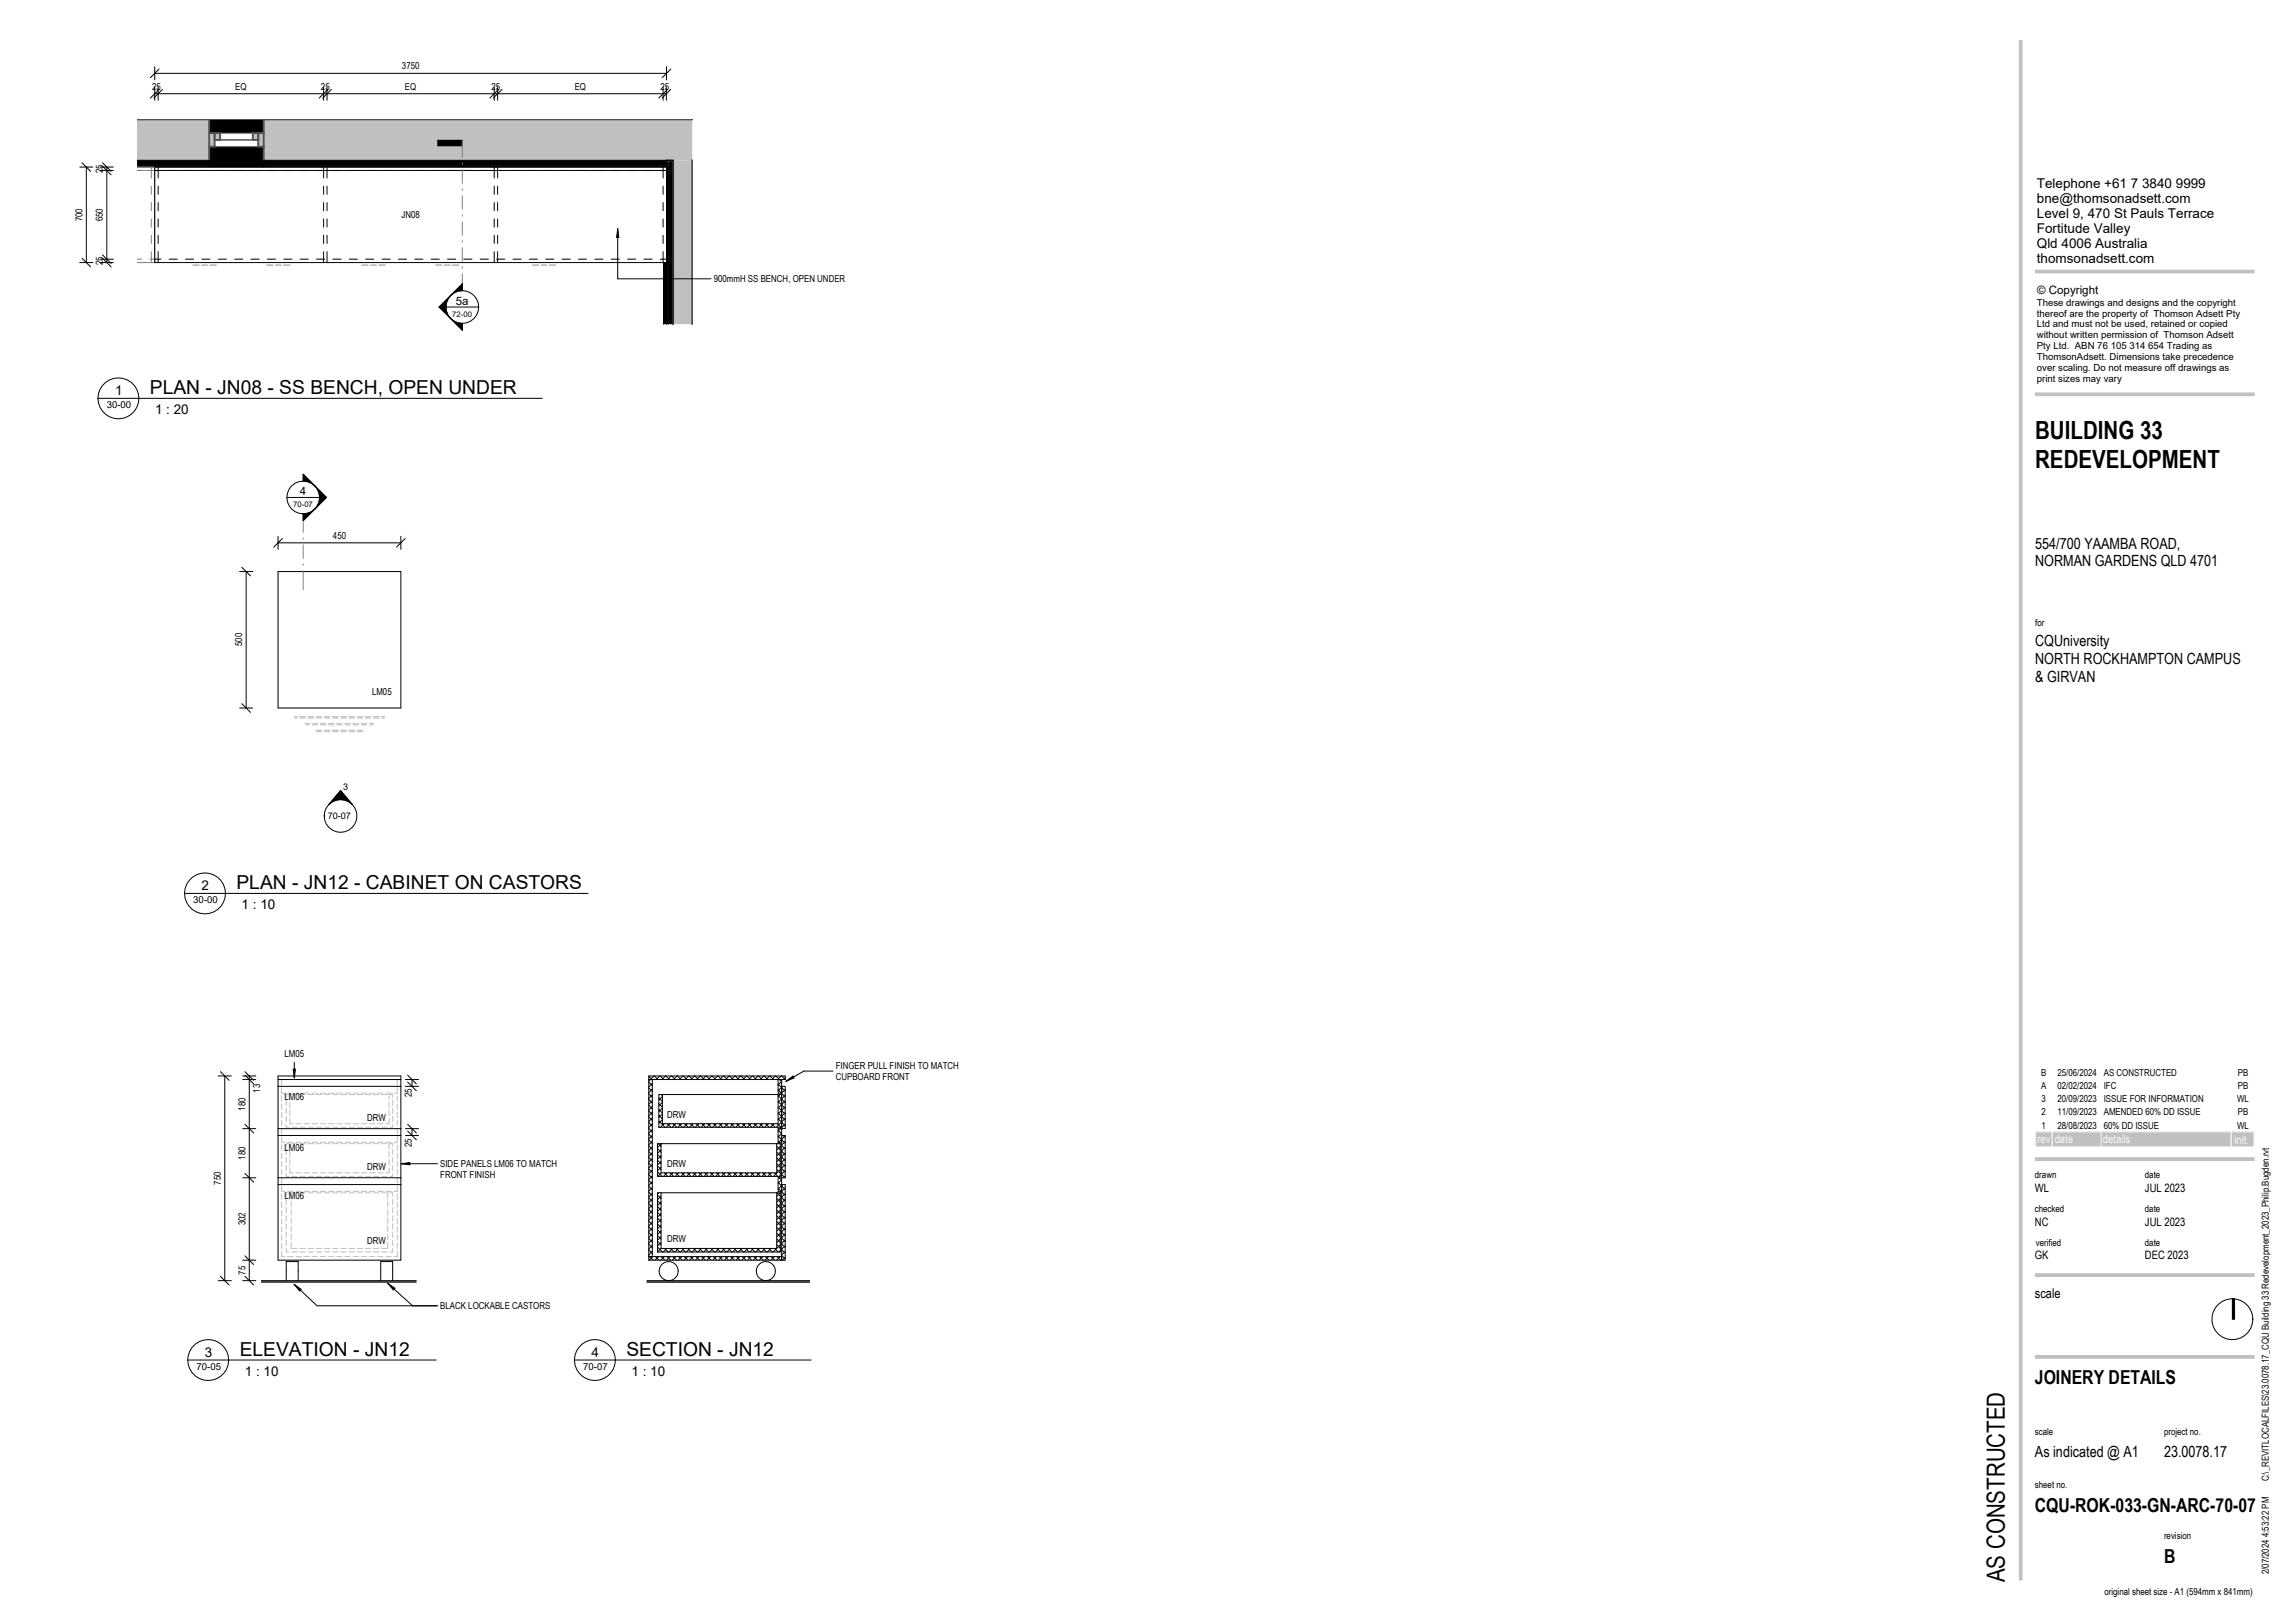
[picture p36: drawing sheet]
<svg xmlns="http://www.w3.org/2000/svg" width="841mm" height="594mm" viewBox="0 0 841 594" stroke-linecap="round" stroke-linejoin="round" font-family="sans-serif">
<defs><g id="words">
<g font-size="9.2">
<text x="745.8" y="160.9">BUILDING 33</text>
<text x="745.8" y="171.4">REDEVELOPMENT</text>
<text x="734.6" y="579.8" transform="rotate(-90 734.6 579.8)">AS CONSTRUCTED</text>
</g>
<g font-size="7.1">
<text x="54.9" y="144.4">PLAN - JN08 - SS BENCH, OPEN UNDER</text>
<text x="86.6" y="325.8">PLAN - JN12 - CABINET ON CASTORS</text>
<text x="87.8" y="496.8">ELEVATION - JN12</text>
<text x="229.5" y="496.8">SECTION - JN12</text>
<text x="745.7" y="507.2">JOINERY DETAILS</text>
<text x="745.7" y="554.2">CQU-ROK-033-GN-ARC-70-07</text>
<text x="793" y="572.8">B</text>
</g>
<g font-size="5.6">
<text x="745.8" y="201">554/700 YAAMBA ROAD,</text>
<text x="745.8" y="207.6">NORMAN GARDENS QLD 4701</text>
<text x="745.8" y="236.6">CQUniversity</text>
<text x="745.8" y="243.2">NORTH ROCKHAMPTON CAMPUS</text>
<text x="745.8" y="249.7">&amp; GIRVAN</text>
<text x="745.7" y="533.9">As indicated @ A1</text>
<text x="793" y="533.9">23.0078.17</text>
</g>
<g font-size="4.9">
<text x="746.4" y="69">Telephone +61 7 3840 9999</text>
<text x="746.4" y="74.5">bne@thomsonadsett.com</text>
<text x="746.4" y="80">Level 9, 470 St Pauls Terrace</text>
<text x="746.4" y="85.5">Fortitude Valley</text>
<text x="746.4" y="91">Qld 4006 Australia</text>
<text x="746.4" y="96.5">thomsonadsett.com</text>
<text x="42.1" y="144.7">1</text>
<text x="56.8" y="151.8">1 : 20</text>
<text x="73.9" y="326.1">2</text>
<text x="88.5" y="333.2">1 : 10</text>
<text x="745.7" y="475.5">scale</text>
<text x="75.1" y="497.1">3</text>
<text x="216.8" y="497.1">4</text>
<text x="89.7" y="504.2">1 : 10</text>
<text x="231.4" y="504.2">1 : 10</text>
</g>
<g font-size="4.2">
<text x="746.5" y="107.7">© Copyright</text>
<text x="167" y="111.7">5a</text>
<text x="109.9" y="181.5">4</text>
<text x="745.7" y="436.8">WL</text>
<text x="786" y="436.8">JUL 2023</text>
<text x="745.7" y="449.1">NC</text>
<text x="786" y="449.1">JUL 2023</text>
<text x="745.7" y="461.5">GK</text>
<text x="786" y="461.5">DEC 2023</text>
</g>
<g font-size="4.2" fill="#fafafa">
<text x="746.6" y="419">rev</text>
<text x="752.9" y="419">date</text>
<text x="770.6" y="419">details</text>
<text x="818.8" y="419.1">init.</text>
</g>
<g font-size="3.5">
<text x="147.3" y="25.4">3750</text>
<text x="55.7" y="32.9">25</text>
<text x="86.2" y="32.9">EQ</text>
<text x="117.6" y="32.9">25</text>
<text x="148.4" y="32.9">EQ</text>
<text x="180.1" y="32.9">25</text>
<text x="210.6" y="32.9">EQ</text>
<text x="242" y="32.9">25</text>
<text x="37.7" y="63.4" transform="rotate(-90 37.7 63.4)">25</text>
<text x="30.2" y="81.1" transform="rotate(-90 30.2 81.1)">700</text>
<text x="37.7" y="81.1" transform="rotate(-90 37.7 81.1)">650</text>
<text x="147.1" y="80">JN08</text>
<text x="37.7" y="97.2" transform="rotate(-90 37.7 97.2)">25</text>
<text x="261.6" y="103.4">900mmH SS BENCH, OPEN UNDER</text>
<text x="746.4" y="112.1">These drawings and designs and the copyright</text>
<text x="746.4" y="116">thereof are the property of Thomson Adsett Pty</text>
<text x="746.4" y="120">Ltd and must not be used, retained or copied</text>
<text x="746.4" y="124">without written permission of Thomson Adsett</text>
<text x="746.4" y="127.9">Pty Ltd. ABN 76 105 314 654 Trading as</text>
<text x="746.4" y="131.9">ThomsonAdsett. Dimensions take precedence</text>
<text x="746.4" y="135.9">over scaling. Do not measure off drawings as</text>
<text x="746.4" y="139.8">print sizes may vary</text>
<text x="39.1" y="149.5">30-00</text>
<text x="122" y="197.5">450</text>
<text x="745.8" y="229.4">for</text>
<text x="88.8" y="236.8" transform="rotate(-90 88.8 236.8)">500</text>
<text x="136.3" y="254.8">LM05</text>
<text x="70.8" y="330.9">30-00</text>
<text x="104.2" y="387.5">LM05</text>
<text x="306.2" y="391.7">FINGER PULL FINISH TO MATCH</text>
<text x="306.2" y="395.9">CUPBOARD FRONT</text>
<text x="748" y="394.2">B</text>
<text x="753.9" y="394.2">25/06/2024</text>
<text x="770.9" y="394.2">AS CONSTRUCTED</text>
<text x="820" y="394.2">PB</text>
<text x="95.3" y="400.4" transform="rotate(-90 95.3 400.4)">13</text>
<text x="748" y="399">A</text>
<text x="753.9" y="399">02/02/2024</text>
<text x="770.9" y="399">IFC</text>
<text x="820" y="399">PB</text>
<text x="89.9" y="407" transform="rotate(-90 89.9 407)">180</text>
<text x="104.2" y="403">LM06</text>
<text x="151" y="402.2" transform="rotate(-90 151 402.2)">25</text>
<text x="748.1" y="403.9">3</text>
<text x="753.9" y="403.9">20/09/2023</text>
<text x="770.9" y="403.9">ISSUE FOR INFORMATION</text>
<text x="819.8" y="403.9">WL</text>
<text x="134.5" y="410.7">DRW</text>
<text x="244.5" y="409.8">DRW</text>
<text x="748.1" y="413.6">1</text>
<text x="748.1" y="408.7">2</text>
<text x="753.9" y="413.6">28/08/2023</text>
<text x="753.9" y="408.7">11/09/2023</text>
<text x="770.9" y="413.6">60% DD ISSUE</text>
<text x="770.9" y="408.7">AMENDED 60% DD ISSUE</text>
<text x="819.8" y="413.6">WL</text>
<text x="820" y="408.7">PB</text>
<text x="89.9" y="425" transform="rotate(-90 89.9 425)">180</text>
<text x="104.2" y="421.8">LM06</text>
<text x="151" y="420.3" transform="rotate(-90 151 420.3)">25</text>
<text x="134.5" y="428.7">DRW</text>
<text x="161.3" y="427.7">SIDE PANELS LM06 TO MATCH</text>
<text x="161.3" y="431.8">FRONT FINISH</text>
<text x="244.5" y="427.8">DRW</text>
<text x="745.7" y="431.7">drawn</text>
<text x="786" y="431.7">date</text>
<text x="80.9" y="434.2" transform="rotate(-90 80.9 434.2)">750</text>
<text x="104.2" y="439.3">LM06</text>
<text x="89.9" y="449.1" transform="rotate(-90 89.9 449.1)">302</text>
<text x="745.7" y="444.2">checked</text>
<text x="786" y="444.2">date</text>
<text x="134.5" y="455.9">DRW</text>
<text x="244.5" y="455">DRW</text>
<text x="746" y="456.5">verified</text>
<text x="786" y="456.5">date</text>
<text x="89.9" y="467.1" transform="rotate(-90 89.9 467.1)">75</text>
<text x="161.3" y="479.7">BLACK LOCKABLE CASTORS</text>
<text x="72" y="501.9">70-05</text>
<text x="213.7" y="501.9">70-07</text>
<text x="745.7" y="525.9">scale</text>
<text x="793" y="525.9">project no.</text>
<text x="745.7" y="545.4">sheet no.</text>
<text x="831.5" y="542.9" transform="rotate(-90 831.5 542.9)">C:\_REVITLOCALFILES\23.0078.17_CQU Building 33 Redevelopment_2023_Philip.Bugden.rvt</text>
<text x="793" y="564">revision</text>
<text x="831.5" y="576.9" transform="rotate(-90 831.5 576.9)">2/07/2024 4:53:22 PM</text>
<text x="771.2" y="584.6">original sheet size - A1 (594mm x 841mm)</text>
</g>
<g font-size="3.4">
<text x="125.7" y="289.4">3</text>
<text x="120.1" y="299.9">70-07</text>
</g>
<g font-size="2.8">
<text x="165.8" y="116">72-00</text>
<text x="107.5" y="185.8">70-07</text>
</g>
</g></defs>
<path d="M96.6 43.8v15h157.1v-15zM50.2 43.8v15h26.4v-15z" fill="#c0c0c0"/>
<path d="M76.6 53.8v5h20v-5zM76.6 43.8v5h20v-5z" fill="#000"/>
<g fill="#c0c0c0">
<path d="M246.6 58.8h7v60h-7z"/>
<path d="M78.6 48.8v2.5h2v-2.5zM92.6 48.8v2.5h2v-2.5z"/>
<path d="M76.6 48.8v5h2v-5zM94.6 48.8v5h2v-5z"/>
</g>
<g fill="#000">
<path d="M76.6 58.8h20v2.4h-20zM50.2 61.2h194zM243.2 96.2h1v22.6h-1zM244.2 96.2v22.6zM244.2 60.5h.7v58.3h-.7zM244.9 58.8h1.7v60h-1.7z"/>
<path d="M96.6 60.5v.7h147.6v-.7zM50.2 60.5v.7h26.4v-.7z"/>
<path d="M96.6 58.8v1.7h148.3v-1.7zM50.2 58.8v1.7h26.4v-1.7z"/>
</g>
<g fill="none" stroke="#000" stroke-width=".37">
<path d="M50.2 58.8h26.4v2.4M50.2 61.2h194v57.6M50.2 60.5h26.4M56.7 62.5h187.5M56.7 61.2v35h187.5M57.9 61.2v4M57.9 68.2v3M57.9 74.2v3M96.6 61.2v-2.4h150v60M96.6 60.5h148.3v58.3M118.6 61.2v4M118.6 68.2v3"/>
<path d="M118.6 74.2v3M119.8 61.2v4M119.8 68.2v3M119.8 74.2v3M181.1 61.2v4M181.1 68.2v3M181.1 74.2v3M182.4 61.2v4M182.4 68.2v3M182.4 74.2v3M243 61.2v4M243 68.2v3"/>
<path d="M243 74.2v3M56.7 95h2.3M57.9 80.2v3M57.9 86.2v3M57.9 92.2v4M62 95h3M68 95h3M74 95h3M80 95h3M86 95h3M92 95h3M98 95h3"/>
<path d="M104 95h3M110 95h3M116 95h3M118.6 80.2v3M118.6 86.2v3M118.6 92.2v4M119.8 80.2v3M119.8 86.2v3M119.8 92.2v4M122 95h3M128 95h3M134 95h3"/>
<path d="M140 95h3M146 95h3M152 95h3M158 95h3M164 95h3M170 95h3M176 95h3M181.1 80.2v3M181.1 86.2v3M181.1 92.2v4M182 95h3M182.4 80.2v3"/>
<path d="M182.4 86.2v3M182.4 92.2v4M188 95h3M194 95h3M200 95h3M206 95h3M212 95h3M218 95h3M224 95h3M230 95h3M236 95h3M242 95h2.2"/>
<path d="M243 80.2v3M243 86.2v3M243 92.2v4M243.1 96.2v22.6M244.2 96.2v22.6M101.9 209.4h45v50h-45z"/>
</g>
<path d="M50.2 43.8h26.4v15M76.6 48.8h4v2.5h-2M78.6 48.8v5h-2M94.6 48.8v5h2M96.6 48.8h-4v2.5h2M244.2 58.8h2.4v60M253.6 58.8h.1M253.6 58.8v60M253.7 43.8h-157.1v15" fill="none" stroke="#555" stroke-width=".7"/>
<path d="M50.2 58.8h26.4M76.6 43.8h20M78.6 48.8v5h16v-5M78.6 51.3h16M80.6 48.8h12M96.6 58.8h147.6" fill="none" stroke="#555" stroke-width=".37"/>
<path d="M50.2 62.5h6.5M50.2 61.2h6.5v35h-6.5M55.4 61.2v4M55.4 68.2v3M55.4 74.2v3M50.2 95h1.8M55 95h1.7M55.4 80.2v3M55.4 86.2v3M55.4 92.2v4" fill="none" stroke="#808080" stroke-width=".37"/>
<g fill="none" stroke="#c0c0c0" stroke-width=".37">
<path d="M70.7 97.1h2.3M70.7 97.3h2.3M74 97.1h2M74 97.3h2M77 97.1h2.2M77 97.3h2.2M97.7 97.1h2.3M97.7 97.3h2.3M101 97.1h2M101 97.3h2M104 97.1h2.2M104 97.3h2.2"/>
<path d="M132.6 97.1h2.3M132.6 97.3h2.3M135.9 97.1h2M135.9 97.3h2M138.9 97.1h2.2M138.9 97.3h2.2M159.6 97.1h2.3M159.6 97.3h2.3M162.9 97.1h2M162.9 97.3h2M165.9 97.1h2.2M165.9 97.3h2.2"/>
<path d="M195.2 97.1h2.2M195.2 97.3h2.2M198.4 97.1h2M198.4 97.3h2M201.4 97.1h2.3M201.4 97.3h2.3M107.9 262.6h1M107.9 263.1h1M109.9 262.6h2M109.9 263.1h2M111.9 265.1h1.5M111.9 265.6h1.5"/>
<path d="M112.9 262.6h2M112.9 263.1h2M114.4 265.1h2M114.4 265.6h2M115.9 267.6h2M115.9 262.6h2M115.9 268.1h2M115.9 263.1h2M117.4 265.1h2M117.4 265.6h2M118.9 267.6h2M118.9 262.6h2"/>
<path d="M118.9 268.1h2M118.9 263.1h2M120.4 265.1h2M120.4 265.6h2M121.9 267.6h2M121.9 262.6h2M121.9 268.1h2M121.9 263.1h2M123.4 265.1h2M123.4 265.6h2M124.9 267.6h2M124.9 262.6h2"/>
<path d="M124.9 268.1h2M124.9 263.1h2M126.4 265.1h2M126.4 265.6h2M127.9 267.6h2M127.9 262.6h2M127.9 268.1h2M127.9 263.1h2M129.4 265.1h2M129.4 265.6h2M130.9 267.6h2M130.9 262.6h2"/>
<path d="M130.9 268.1h2M130.9 263.1h2M132.4 265.1h2M132.4 265.6h2M133.9 262.6h2M133.9 263.1h2M135.4 265.1h1.5M135.4 265.6h1.5M136.9 262.6h2M136.9 263.1h2M139.9 262.6h1M139.9 263.1h1"/>
</g>
<path d="M95.8 469.8h56.7z" fill="#c0c0c0"/>
<path d="M95.8 469.8h56.7" fill="none" stroke="#555" stroke-width=".37"/>
<path d="M101.9 398.1h45M101.9 394.3h45v67.5h-45zM101.9 395.6h45M101.9 413.6h45M101.9 416.1h45M101.9 431.6h45M101.9 434.1h45M95.8 469.8h56.7M95.8 469.3h56.7M104.9 469.3v-7h4.4v7M139.5 469.3v-7h4.4v7" fill="none" stroke="#000" stroke-width=".37"/>
<g fill="none" stroke="#c0c0c0" stroke-width=".37">
<path d="M103.2 395.6v1.9M103.2 398.5v2M145.6 395.6v1.9M145.6 398.5v2M103.2 416.5v2.1h1.2M103.2 400.6h1.2M103.2 401.5v2M103.2 404.5v2M103.2 407.5v2M103.2 410.5v2M103.2 413.5v2M103.2 419.5v2"/>
<path d="M104.9 403.1v2M104.9 406.1v2M104.9 409.1v2M104.9 412.1v1h1M105.4 418.6h2M105.4 400.6h2M105.9 401.1h-1v1M105.9 419.1h-1v1M106.2 401.1v1.8M106.2 403.9v2M106.2 406.9v2M106.2 409.9v1.9h1.2"/>
<path d="M106.2 419.1v1.8M106.9 419.1h2M106.9 413.1h2M106.9 401.1h2M108.4 418.6h2M108.4 411.8h2M108.4 400.6h2M109.9 419.1h2M109.9 413.1h2M109.9 401.1h2M111.4 418.6h2M111.4 411.8h2"/>
<path d="M111.4 400.6h2M112.9 419.1h2M112.9 413.1h2M112.9 401.1h2M114.4 418.6h2M114.4 411.8h2M114.4 400.6h2M115.9 419.1h2M115.9 413.1h2M115.9 401.1h2M117.4 418.6h2M117.4 411.8h2"/>
<path d="M117.4 400.6h2M118.9 419.1h2M118.9 413.1h2M118.9 401.1h2M120.4 418.6h2M120.4 411.8h2M120.4 400.6h2M121.9 419.1h2M121.9 413.1h2M121.9 401.1h2M123.4 418.6h2M123.4 411.8h2"/>
<path d="M123.4 400.6h2M124.9 419.1h2M124.9 413.1h2M124.9 401.1h2M126.4 418.6h2M126.4 411.8h2M126.4 400.6h2M127.9 419.1h2M127.9 413.1h2M127.9 401.1h2M129.4 418.6h2M129.4 411.8h2"/>
<path d="M129.4 400.6h2M130.9 419.1h2M130.9 413.1h2M130.9 401.1h2M132.4 418.6h2M132.4 411.8h2M132.4 400.6h2M133.9 419.1h2M133.9 413.1h2M133.9 401.1h2M135.4 418.6h2M135.4 411.8h2"/>
<path d="M135.4 400.6h2M136.9 419.1h2M136.9 413.1h2M136.9 401.1h2M138.4 418.6h2M138.4 411.8h2M138.4 400.6h2M139.9 419.1h2M139.9 413.1h2M139.9 401.1h2M141.4 418.6h2M141.4 400.6h2"/>
<path d="M142.6 401.1v1.8M142.6 403.9v2M142.6 406.9v2M142.6 409.9v1.9h-1.2M142.6 419.1v1.8M142.9 401.1h1v1M142.9 419.1h1v1M143.9 403.1v2M143.9 406.1v2M143.9 409.1v2M143.9 412.1v1h-1M144.4 400.6h1.2"/>
<path d="M145.6 416.5v2.1h-1.2M145.6 401.5v2M145.6 404.5v2M145.6 407.5v2M145.6 410.5v2M145.6 413.5v2M145.6 419.5v2M103.2 436.6h1.2M103.2 422.5v2M103.2 425.5v2M103.2 428.5v2M103.2 431.5v2"/>
<path d="M103.2 434.5v2M103.2 437.5v2M104.9 421.1v2M104.9 424.1v2M104.9 427.1v2M104.9 430.1v1h1M104.9 439.4v2M105.4 436.6h2M105.9 437.1h-1v1.3M106.2 427.9v1.9h1.2M106.2 421.9v2M106.2 424.9v2"/>
<path d="M106.7 437.1v2.2M106.9 431.1h2M106.9 437.1h2M108.4 436.6h2M108.4 429.8h2M109.9 431.1h2M109.9 437.1h2M111.4 436.6h2M111.4 429.8h2M112.9 431.1h2M112.9 437.1h2M114.4 436.6h2"/>
<path d="M114.4 429.8h2M115.9 431.1h2M115.9 437.1h2M117.4 436.6h2M117.4 429.8h2M118.9 431.1h2M118.9 437.1h2M120.4 436.6h2M120.4 429.8h2M121.9 431.1h2M121.9 437.1h2M123.4 436.6h2"/>
<path d="M123.4 429.8h2M124.9 431.1h2M124.9 437.1h2M126.4 436.6h2M126.4 429.8h2M127.9 431.1h2M127.9 437.1h2M129.4 436.6h2M129.4 429.8h2M130.9 431.1h2M130.9 437.1h2M132.4 436.6h2"/>
<path d="M132.4 429.8h2M133.9 431.1h2M133.9 437.1h2M135.4 436.6h2M135.4 429.8h2M136.9 431.1h2M136.9 437.1h2M138.4 436.6h2M138.4 429.8h2M139.9 431.1h2M139.9 437.1h2M141.4 436.6h2"/>
<path d="M142.1 437.1v2.2M142.6 421.9v2M142.6 424.9v2M142.6 427.9v1.9h-1.2M142.9 437.1h1v1.3M143.9 430.1v1h-1M143.9 421.1v2M143.9 424.1v2M143.9 427.1v2M143.9 439.4v2M144.4 436.6h1.2M145.6 422.5v2"/>
<path d="M145.6 425.5v2M145.6 428.5v2M145.6 431.5v2M145.6 434.5v2M145.6 437.5v2M103.2 440.5v2M103.2 443.5v2M103.2 446.5v2M103.2 449.5v2M103.2 452.5v2M103.2 455.5v2M103.2 458.5v2h1.2"/>
<path d="M104.9 442.4v2M104.9 445.4v2M104.9 448.4v2M104.9 451.4v2M104.9 454.4v2M104.9 457.4v1.4h1M106.7 455.3v2.2h2.2M106.7 440.3v2M106.7 443.3v2M106.7 446.3v2M106.7 449.3v2M106.7 452.3v2"/>
<path d="M106.9 458.8h2M109.9 457.5h2M109.9 458.8h2M112.9 457.5h2M112.9 458.8h2M115.9 457.5h2M115.9 458.8h2M118.9 457.5h2M118.9 458.8h2M121.9 457.5h2M121.9 458.8h2M124.9 457.5h2"/>
<path d="M124.9 458.8h2M127.9 457.5h2M127.9 458.8h2M130.9 457.5h2M130.9 458.8h2M133.9 457.5h2M133.9 458.8h2M136.9 457.5h2M136.9 458.8h2M139.9 458.8h2M142.1 440.3v2M142.1 443.3v2"/>
<path d="M142.1 446.3v2M142.1 449.3v2M142.1 452.3v2M142.1 455.3v2.2h-2.2M143.9 442.4v2M143.9 445.4v2M143.9 448.4v2M143.9 451.4v2M143.9 454.4v2M143.9 457.4v1.4h-1M145.6 458.5v2h-1.2M145.6 440.5v2"/>
<path d="M145.6 443.5v2M145.6 446.5v2M145.6 449.5v2M145.6 452.5v2M145.6 455.5v2M105.4 460.5h2M108.4 460.5h2M111.4 460.5h2M114.4 460.5h2M117.4 460.5h2M120.4 460.5h2M123.4 460.5h2"/>
<path d="M126.4 460.5h2M129.4 460.5h2M132.4 460.5h2M135.4 460.5h2M138.4 460.5h2M141.4 460.5h2"/>
</g>
<path d="M237.1 469.8h59.7v.3h-59.7z" fill="#c0c0c0"/>
<g fill="#fff">
<path d="M240.9 437.1h1.3v20.4h42.4v-20.4h1.3v21.7h-45z"/>
<path d="M240.9 419.1h1.3v10.7h42.4v-10.7h1.3v12h-45z"/>
<path d="M241.4 401.1h1.3v10.7h42.4v-10.7h1.3v12h-45z"/>
<path d="M286.4 398.1h1.3v15.5h-1.3z"/>
<path d="M286.4 416.1h1.3v15.5h-1.3z"/>
<path d="M285.1 431.6h1.3v5h-1.3z"/>
<path d="M285.1 413.6h1.3v5h-1.3z"/>
<path d="M285.1 395.6h1.3v5h-1.3z"/>
<path d="M237.7 395.6h1.3v64.9h-1.3z"/>
<path d="M237.7 460.5h48.7v1.3h-48.7z"/>
<path d="M286.4 434.1h1.3v27.7h-1.3z"/>
<path d="M237.7 394.3h50v1.3h-50z"/>
</g>
<g fill="none" stroke="#000" stroke-width=".37">
<path d="M56.7 26.9h187.5M56.7 24.5v4.8M56.7 31.9v4.8M56.7 34.3h187.5M57.9 31.9v4.8M58.3 25.3l-3.2 3.2M58.3 32.8l-3.2 3.1M59.5 32.8l-3.1 3.1M118.6 31.9v4.8M119.8 31.9v4.8M120.2 32.8l-3.2 3.1M121.4 32.8l-3.1 3.1"/>
<path d="M181.1 31.9v4.8M182.4 31.9v4.8M182.7 32.8l-3.2 3.1M183.9 32.8l-3.1 3.1M243 31.9v4.8M244.2 31.9v4.8M244.2 24.5v4.8M244.6 32.8l-3.2 3.1M245.8 32.8l-3.2 3.1M245.8 25.3l-3.1 3.2M30 59.6l3.2 3.2M37.6 59.6l1.5 1.6"/>
<path d="M160.4 51.4h9v2h-9zM29.2 61.2h4.8M31.6 61.2v35M36.7 61.2h4.8M36.7 62.5h4.8M37.6 60.9l3.1 3.2M39.1 61.2v35M39.1 61.2l1.6 1.6M29.2 96.2h4.8M30 94.6l3.2 3.2M36.7 96.2h4.8M36.7 95h4.8"/>
<path d="M37.6 93.4l3.1 3.2M37.6 94.6l3.1 3.2M226.4 83.9l.4 3.1h-.9zM226.4 83.9v18.3h34.2M160.9 112.5l8.5 8.5v-2.5M160.9 112.5h14.5M169.4 106.5a6 6 0 0 1 6 6 6 6 0 0 1-6 6M169.4 106.5a6 6 0 0 0-6 6 6 6 0 0 0 6 6M169.4 106.5v-2.5l-8.5 8.5M237.7 398.6l1.3 1.3M237.7 396.5l1.3 1.3M237.7 394.4l1.3 1.3"/>
<path d="M237.7 395.6h50M239 397l-1.3 1.3M239 399.1l-1.3 1.3M239 395.6v64.9M239.6 394.3l-1.9 1.9M239.8 394.3l1.3 1.3M241.8 394.3l-1.3 1.3M241.9 394.3l1.3 1.3M243.9 394.3l-1.3 1.3M244 394.3l1.3 1.3M246 394.3l-1.3 1.3M246.1 394.3l1.3 1.3"/>
<path d="M248.1 394.3l-1.3 1.3M248.2 394.3l1.3 1.3M250.2 394.3l-1.3 1.3M250.4 394.3l1.3 1.3M252.4 394.3l-1.3 1.3M252.5 394.3l1.3 1.3M254.5 394.3l-1.3 1.3M254.6 394.3l1.3 1.3M256.6 394.3l-1.3 1.3M256.7 394.3l1.3 1.3M258.7 394.3l-1.3 1.3M258.8 394.3l1.3 1.3"/>
<path d="M260.8 394.3l-1.3 1.3M261 394.3l1.3 1.3M263 394.3l-1.3 1.3M263.1 394.3l1.3 1.3M265.1 394.3l-1.3 1.3M265.2 394.3l1.3 1.3M267.2 394.3l-1.3 1.3M267.3 394.3l1.3 1.3M269.3 394.3l-1.3 1.3M269.5 394.3l1.3 1.3M271.4 394.3l-1.3 1.3M271.6 394.3l1.3 1.3"/>
<path d="M273.6 394.3l-1.3 1.3M273.7 394.3l1.3 1.3M275.7 394.3l-1.3 1.3M275.8 394.3l1.3 1.3M277.8 394.3l-1.3 1.3M277.9 394.3l1.3 1.3M279.9 394.3l-1.3 1.3M280.1 394.3l1.3 1.3M282.1 394.3l-1.3 1.3M282.2 394.3l1.3 1.3M284.2 394.3l-1.3 1.3M284.3 394.3l2.1 2.1"/>
<path d="M285.1 395.6v5l1.3 .1 1.3 1.3M285.1 397.2l2.6 2.6M286.3 394.3l-1.3 1.3M286.4 394.3l1.3 1.3M286.4 396.3l-1.3 1.3M286.4 395.6v66.2M286.4 398.1h1.3v15.5h-2.6v5h1.3M286.7 398.1l-1.6 1.6M287.7 395l-.6 .6M287.7 399.2l-1.3 1.4-1.3-1.2M287.7 395.6v-1.3h-50v67.5h50v-27.7h-1.3M237.7 419.8l1.3 1.3"/>
<path d="M237.7 417.7l1.3 1.3M237.7 415.6l1.3 1.3M237.7 411.4l1.3 1.3M237.7 409.2l1.3 1.3M237.7 405l1.3 1.3M237.7 407.1l1.3 1.3M237.7 400.7l1.3 1.3M237.7 413.5l1.3 1.3M237.7 402.9l1.3 1.3M239 405.5l-1.3 1.3M239 407.6l-1.3 1.3M239 409.7l-1.3 1.3"/>
<path d="M239 411.8l-1.3 1.3M239 414l-1.3 1.3M239 416.1l-1.3 1.3M239 418.2l-1.3 1.3M239 401.2l-1.3 1.3M239 403.4l-1.3 1.3M240.9 419.1h45v12h-45zM241.2 419.1l1 1M241.4 406.6l1.3 1.3M241.4 412.9l.2 .2M241.4 408.7l1.3 1.3M241.4 402.3l1.3 1.3"/>
<path d="M241.4 410.8l2.3 2.3M241.4 404.4l1.3 1.3M242.2 419.3l-1.3 1.3M242.2 419.1v10.7h42.4v-10.7M242.3 401.1l.4 .4M242.7 401.8l-1.3 1.3M242.7 403.9l-1.3 1.3M242.7 406l-1.3 1.3M242.7 408.1l-1.3 1.3M242.7 410.3l-1.3 1.3M242.7 401.1v10.7h42.4v-10.7M243.3 411.8l-1.3 1.3"/>
<path d="M244.5 411.8l1.3 1.3M245.5 411.8l-1.3 1.3M246.7 411.8l1.3 1.3M247.6 411.8l-1.3 1.3M248.8 411.8l1.3 1.3M249.7 411.8l-1.3 1.3M250.9 411.8l1.3 1.3M251.8 411.8l-1.3 1.3M253 411.8l1.3 1.3M254 411.8l-1.3 1.3M255.1 411.8l1.3 1.3M256.1 411.8l-1.3 1.3"/>
<path d="M257.3 411.8l1.3 1.3M258.2 411.8l-1.3 1.3M259.4 411.8l1.3 1.3M260.3 411.8l-1.3 1.3M261.5 411.8l1.3 1.3M262.4 411.8l-1.3 1.3M263.6 411.8l1.3 1.3M264.6 411.8l-1.3 1.3M265.7 411.8l1.3 1.3M266.7 411.8l-1.3 1.3M267.9 411.8l1.3 1.3M268.8 411.8l-1.3 1.3"/>
<path d="M270 411.8l1.3 1.3M270.9 411.8l-1.3 1.3M272.1 411.8l1.3 1.3M273 411.8l-1.3 1.3M274.2 411.8l1.3 1.3M275.2 411.8l-1.3 1.3M276.3 411.8l1.3 1.3M277.3 411.8l-1.3 1.3M278.5 411.8l1.3 1.3M279.4 411.8l-1.3 1.3M280.6 411.8l1.3 1.3M281.5 411.8l-1.3 1.3"/>
<path d="M282.7 411.8l1.3 1.3M283.6 411.8l-1.3 1.3M284.8 419.1l-.2 .2M284.8 411.8l1.3 1.3M285.1 418.4l.2 .2M285.1 416.3l2.6 2.6M285.1 414.2l1.3 1.3M285.1 410l2.6 2.6M285.1 407.8l2.6 2.6M285.1 405.7l2.6 2.6M285.1 403.6l2.6 2.6M285.1 401.5l2.6 2.6"/>
<path d="M285.8 419.1l.1 .1M285.9 401.1l-.8 .7M286.1 413.6l-1 .9M286.4 415.4l-1.3 1.3M286.4 419.7l1.3 1.3M286.4 413.4l.2 .2M286.4 401.1h-45v12h45M286.4 416.1h1.3v15.5h-2.6v5h1.3M287 416.1l.7 .7M287.7 401.3l-2.6 2.6M287.7 403.5l-2.6 2.6M287.7 405.6l-2.6 2.6"/>
<path d="M287.7 407.7l-2.6 2.6M287.7 409.8l-3.2 3.3M287.7 411.9l-1.3 1.3M287.7 416.2l-2.4 2.4M287.7 418.3l-1.3 1.3M237.7 438.9l1.3 1.3M237.7 436.8l1.3 1.3M237.7 434.7l1.3 1.3M237.7 430.4l1.3 1.3M237.7 426.2l1.3 1.3M237.7 422l1.3 1.3M237.7 432.6l1.3 1.3"/>
<path d="M237.7 428.3l1.3 1.3M237.7 424.1l1.3 1.3M239 439.4l-1.3 1.3M239 422.5l-1.3 1.3M239 424.6l-1.3 1.3M239 426.7l-1.3 1.3M239 428.8l-1.3 1.3M239 430.9l-1.3 1.3M239 433.1l-1.3 1.3M239 435.2l-1.3 1.3M239 437.3l-1.3 1.3M239 420.3l-1.3 1.3"/>
<path d="M240.9 437.9l1.3 1.3M240.9 427.3l1.3 1.3M240.9 423l1.3 1.3M240.9 429.4l1.7 1.7M240.9 425.2l1.3 1.3M240.9 420.9l1.3 1.3M240.9 437.1h45v21.7h-45zM241.4 437.1l-.5 .4M242.2 438.3l-1.3 1.3M242.2 437.1v20.4h42.4l.1-20.4 1.2 1.2M242.2 421.4l-1.3 1.3M242.2 423.5l-1.3 1.3"/>
<path d="M242.2 425.6l-1.3 1.3M242.2 427.7l-1.3 1.3M242.3 429.8l-1.3 1.3M243.4 429.8l1.3 1.3M244.4 429.8l-1.3 1.3M245.6 429.8l1.3 1.3M246.6 429.8l-1.3 1.3M247.7 429.8l1.3 1.3M248.7 429.8l-1.3 1.3M249.8 429.8l1.3 1.3M250.8 429.8l-1.3 1.3M251.9 429.8l1.3 1.3"/>
<path d="M252.9 429.8l-1.3 1.3M254 429.8l1.3 1.3M255 429.8l-1.3 1.3M256.2 429.8l1.3 1.3M257.2 429.8l-1.3 1.3M258.3 429.8l1.3 1.3M259.3 429.8l-1.3 1.3M260.4 429.8l1.3 1.3M261.4 429.8l-1.3 1.3M262.5 429.8l1.3 1.3M263.5 429.8l-1.3 1.3M264.7 429.8l1.3 1.3"/>
<path d="M265.6 429.8l-1.3 1.3M266.8 429.8l1.3 1.3M267.8 429.8l-1.3 1.3M268.9 429.8l1.3 1.3M269.9 429.8l-1.3 1.3M271 429.8l1.3 1.3M272 429.8l-1.3 1.3M273.1 429.8l1.3 1.3M274.1 429.8l-1.3 1.3M275.3 429.8l1.3 1.3M276.3 429.8l-1.3 1.3M277.4 429.8l1.3 1.3"/>
<path d="M278.4 429.8l-1.3 1.3M279.5 429.8l1.3 1.3M280.5 429.8l-1.3 1.3M281.6 429.8l1.3 1.3M282.6 429.8l-1.3 1.3M283.7 429.8l1.3 1.3M284.6 439.2l1.3 1.3M284.6 428.6l1.3 1.3M284.6 426.4l1.3 1.3M284.6 424.3l1.3 1.3M284.6 422.2l1.3 1.3M284.6 420.1l1.3 1.3"/>
<path d="M285.1 435.4l1.2 1.2M285.1 433.3l2.6 2.6M285.5 431.6l.9 .9M285.9 437.1l-1.3 1.3M285.9 420.1l-1.3 1.3M285.9 422.2l-1.3 1.3M285.9 424.3l-1.3 1.3M285.9 426.5l-1.3 1.3M285.9 428.6l-2.5 2.5M285.9 430.7l-.3 .4M285.9 439.2l-1.3 1.3M286.4 438.8l1.3 1.3"/>
<path d="M286.4 436.7l1.3 1.3M286.4 430.4l1.3 1.2M286.4 428.2l1.3 1.3M286.4 426.1l1.3 1.3M286.4 424l1.3 1.3M286.4 421.9l1.3 1.3M286.4 432.3l-1.3 1.3M286.8 434.1l-1.7 1.6M287.7 420.4l-1.3 1.3M287.7 422.5l-1.3 1.3M287.7 424.7l-1.3 1.3M287.7 426.8l-1.3 1.3"/>
<path d="M287.7 428.9l-1.3 1.3M287.7 435.3l-1.3 1.3M287.7 437.4l-1.3 1.3M287.7 439.5l-1.3 1.3M287.7 431l-.5 .6M237.7 453.8l1.3 1.3M237.7 451.7l1.3 1.3M237.7 449.5l1.3 1.3M237.7 447.4l1.3 1.3M237.7 445.3l1.3 1.3M237.7 443.2l1.3 1.3M237.7 441.1l1.3 1.3"/>
<path d="M237.7 458l1.3 1.3M237.7 455.9l1.3 1.3M239 441.5l-1.3 1.3M239 443.7l-1.3 1.3M239 445.8l-1.3 1.3M239 447.9l-1.3 1.3M239 450l-1.3 1.3M239 452.1l-1.3 1.3M239 454.3l-1.3 1.3M239 456.4l-1.3 1.3M239 458.5l-1.3 1.3M240.9 457l1.8 1.8"/>
<path d="M240.9 454.9l1.3 1.3M240.9 452.7l1.3 1.3M240.9 450.6l1.3 1.3M240.9 448.5l1.3 1.3M240.9 446.4l1.3 1.3M240.9 444.3l1.3 1.3M240.9 442.1l1.3 1.3M240.9 440l1.3 1.3M242.2 440.5l-1.3 1.3M242.2 442.6l-1.3 1.3M242.2 444.7l-1.3 1.3M242.2 446.8l-1.3 1.3"/>
<path d="M242.2 449l-1.3 1.3M242.2 451.1l-1.3 1.3M242.2 453.2l-1.3 1.3M242.2 455.3l-1.3 1.3M242.2 457.4l-1.3 1.3M243.6 457.5l1.3 1.3M244.3 457.5l-1.3 1.3M245.7 457.5l1.3 1.3M246.4 457.5l-1.3 1.3M247.8 457.5l1.3 1.3M248.6 457.5l-1.3 1.3M249.9 457.5l1.3 1.3"/>
<path d="M250.7 457.5l-1.3 1.3M252 457.5l1.3 1.3M252.8 457.5l-1.3 1.3M254.2 457.5l1.3 1.3M254.9 457.5l-1.3 1.3M256.3 457.5l1.3 1.3M257 457.5l-1.3 1.3M258.4 457.5l1.3 1.3M259.2 457.5l-1.3 1.3M260.5 457.5l1.3 1.3M261.3 457.5l-1.3 1.3M262.7 457.5l1.3 1.3"/>
<path d="M263.4 457.5l-1.3 1.3M264.8 457.5l1.3 1.3M265.5 457.5l-1.3 1.3M266.9 457.5l1.3 1.3M267.6 457.5l-1.3 1.3M269 457.5l1.3 1.3M269.8 457.5l-1.3 1.3M271.1 457.5l1.3 1.3M271.9 457.5l-1.3 1.3M273.3 457.5l1.3 1.3M274 457.5l-1.3 1.3M275.4 457.5l1.3 1.3"/>
<path d="M276.1 457.5l-1.3 1.3M277.5 457.5l1.3 1.3M278.3 457.5l-1.3 1.3M279.6 457.5l1.3 1.3M280.4 457.5l-1.3 1.3M281.7 457.5l1.3 1.3M282.5 457.5l-1.3 1.3M283.9 457.5l1.3 1.3M284.6 456.1l1.3 1.3M284.6 454l1.3 1.3M284.6 451.9l1.3 1.3M284.6 449.8l1.3 1.3"/>
<path d="M284.6 447.6l1.3 1.3M284.6 445.5l1.3 1.3M284.6 443.4l1.3 1.3M284.6 441.3l1.3 1.3M285.9 441.3l-1.3 1.3M285.9 443.4l-1.3 1.3M285.9 445.6l-1.3 1.3M285.9 447.7l-1.3 1.3M285.9 449.8l-1.3 1.3M285.9 451.9l-1.3 1.3M285.9 454l-1.3 1.3M285.9 456.2l-2.6 2.6"/>
<path d="M285.9 458.3l-.5 .5M286.4 457.9l1.3 1.3M286.4 455.8l1.3 1.3M286.4 453.7l1.3 1.3M286.4 449.4l1.3 1.3M286.4 447.3l1.3 1.3M286.4 445.2l1.3 1.3M286.4 443.1l1.3 1.3M286.4 441l1.3 1.3M286.4 451.6l1.3 1.3M287.7 441.6l-1.3 1.3M287.7 443.8l-1.3 1.3"/>
<path d="M287.7 445.9l-1.3 1.3M287.7 448l-1.3 1.3M287.7 450.1l-1.3 1.3M287.7 452.2l-1.3 1.3M287.7 454.4l-1.3 1.3M287.7 456.5l-1.3 1.3M287.7 458.6l-1.3 1.3M237.1 469.8h59.7M237.1 469.3h59.7M237.7 460.1l1.7 1.7M237.7 460.5h48.7M239.2 460.5l-1.3 1.3"/>
<path d="M240.2 460.5l1.3 1.3M241.3 460.5l-1.3 1.3M242.3 460.5l1.3 1.3M243.4 460.5l-1.3 1.3M244.4 460.5l1.3 1.3M245.6 460.5l-1.3 1.3M246.6 460.5l1.3 1.3M247.7 460.5l-1.3 1.3M248.7 460.5l1.3 1.3M249.8 460.5l-1.3 1.3M250.8 460.5l1.3 1.3M251.9 460.5l-1.3 1.3"/>
<path d="M252.9 460.5l1.3 1.3M254 460.5l-1.3 1.3M255 460.5l1.3 1.3M256.2 460.5l-1.3 1.3M257.2 460.5l1.3 1.3M258.3 460.5l-1.3 1.3M259.3 460.5l1.3 1.3M260.4 460.5l-1.3 1.3M261.4 460.5l1.3 1.3M262.5 460.5l-1.3 1.3M263.5 460.5l1.3 1.3M264.6 460.5l-1.3 1.3"/>
<path d="M265.7 460.5l1.3 1.3M266.8 460.5l-1.3 1.3M267.8 460.5l1.3 1.3M268.9 460.5l-1.3 1.3M269.9 460.5l1.3 1.3M271 460.5l-1.3 1.3M272 460.5l1.3 1.3M273.1 460.5l-1.3 1.3M274.1 460.5l1.3 1.3M275.3 460.5l-1.3 1.3M276.3 460.5l1.3 1.3M277.4 460.5l-1.3 1.3"/>
<path d="M278.4 460.5l1.3 1.3M279.5 460.5l-1.3 1.3M280.5 460.5l1.3 1.3M281.6 460.5l-1.3 1.3M282.6 460.5l1.3 1.3M283.7 460.5l-1.3 1.3M284.7 460.5l1.3 1.3M285.9 460.5l-1.3 1.3M286.4 460.1l1.3 1.3M287.7 460.7l-1 1.1"/>
<circle cx="124.8" cy="299" r="6"/>
<circle cx="245" cy="465.8" r="3.5"/>
<circle cx="280.6" cy="465.8" r="3.5"/>
</g>
<path d="M237.1 469.8h59.7" fill="none" stroke="#555" stroke-width=".37"/>
<path d="M160.4 51.4h9v2h-9zM226.4 83.9l.4 3.1h-.9zM160.9 112.5h2.5l.2 1.6 .6 1.4 1 1.2zM160.9 112.5l4.3-4.2-1 1.2-.6 1.5-.2 1.5zM165.2 108.3l4.2-4.3v2.5l-1.5 .2-1.5 .6zM165.2 116.7l1.2 1 1.5 .6 1.5 .2v2.5z" fill="#000"/>
<path d="M169.4 51.4v6.2M169.4 59.6v.6M169.4 62.2v5M169.4 69.2v.5M169.4 71.7v5M169.4 78.7v.5M169.4 81.2v5M169.4 88.2v.6M169.4 90.8v5M169.4 97.8v.5M169.4 100.3v6.2" fill="none" stroke="#808080" stroke-width=".37"/>
<path d="M120.1 296.8h8.5v3.9h-8.5z" fill="#fff"/>
<path d="M124.8 289.7l4.2 5.1a6 6 0 0 0-8.4 0z" fill="none" stroke="#000" stroke-width=".37"/>
<path d="M124.8 289.7l4.2 5.1a6 6 0 0 0-8.4 0z" fill="#000"/>
<path d="M125.7 286.2h1.9v3.9h-1.9z" fill="#fff"/>
<g fill="none" stroke="#000" stroke-width=".37">
<path d="M111.1 176.3a6 6 0 0 0-6 6 6 6 0 0 0 6 6M111.1 176.3a6 6 0 0 1 6 6 6 6 0 0 1-6 6M111.1 176.3v-2.5l8.5 8.5M101.9 198.9h45M101.9 196.5v4.8M103.5 197.3l-3.2 3.2M105.1 182.3h14.5M119.6 182.3l-8.5 8.5v-2.5M146.9 196.5v4.8M148.5 197.3l-3.2 3.2M87.8 209.4h4.8M88.6 207.9l3.2 3.1"/>
<path d="M90.2 209.4v50M87.8 259.4h4.8M88.6 257.9l3.2 3.1M80 394.3h4.8M80.8 392.7l3.2 3.2M82.4 394.3v75M88.9 394.3h4.8M88.9 395.6h4.8M89.8 392.7l3.1 3.2M89.8 394l3.1 3.2M91.3 394.3v75M107.4 391.8h.9l-.5 3.2z"/>
<path d="M107.8 389.3v5.7M148.6 395.6h4.8M148.6 398.1h4.8M149.4 394l3.2 3.2M149.4 396.5l3.2 3.2M151 395.6v2.5M288 396.2l2.6-1.9 .4 .7zM305.2 392.5h-10.6l-6.6 3.7M88.9 413.6h4.8M89.8 412l3.1 3.2M148.6 413.6h4.8M148.6 416.1h4.8"/>
<path d="M149.4 412l3.2 3.2M149.4 414.5l3.2 3.2M151 413.6v2.5M88.9 431.6h4.8M89.8 430l3.1 3.2M147 426.4l3.2-.4v.8zM147 426.4h13.3M80 469.3h4.8M80.8 467.7l3.2 3.2M88.9 469.3h4.8M88.9 461.8h4.8M89.8 460.2l3.1 3.2"/>
<path d="M89.8 467.7l3.1 3.2M107.8 470.6l2.6 1.9-.6 .6zM107.8 470.6l8.4 7.9h44.1M142.1 470.3l2.6 1.8-.5 .6zM142.1 470.3l9.1 8.2M818.1 475.9h.8v7.5h-.8z"/>
<circle cx="818.1" cy="483.4" r="7.5"/>
</g>
<path d="M111.1 188.3v6.8M111.1 197.1v.5M111.1 199.6v5M111.1 206.6v.6M111.1 209.2v6.8" fill="none" stroke="#808080" stroke-width=".37"/>
<path d="M111.1 173.8l4.3 4.2-1.3-.9-1.4-.6-1.6-.2zM111.1 188.3l1.6-.2 1.4-.6 1.3-1-4.3 4.3zM115.4 178l4.2 4.3h-2.5l-.2-1.6-.6-1.4zM117.1 182.3h2.5l-4.2 4.2 .9-1.2 .6-1.5zM107.4 391.8h.9l-.5 3.2zM288 396.2l2.6-1.9 .4 .7zM147 426.4l3.2-.4v.8zM107.8 470.6l2.6 1.9-.6 .6zM142.1 470.3l2.6 1.8-.5 .6zM818.1 475.9h.8v7.5h-.8z" fill="#000"/>
<path d="M817.6 414.7h8.4v5.5h-8.4z" fill="#c0c0c0"/>
<path d="M817.6 414.7h8.4v5.5h-8.4z" fill="none" stroke="#fafafa" stroke-width=".37"/>
<path d="M769.9 414.7h47.7v5.5h-47.7z" fill="#c0c0c0"/>
<path d="M769.9 414.7h47.7v5.5h-47.7z" fill="none" stroke="#fafafa" stroke-width=".37"/>
<path d="M752 414.7h17.9v5.5h-17.9z" fill="#c0c0c0"/>
<path d="M752 414.7h17.9v5.5h-17.9z" fill="none" stroke="#fafafa" stroke-width=".37"/>
<path d="M746 414.7h6v5.5h-6z" fill="#c0c0c0"/>
<path d="M746 414.7h6v5.5h-6z" fill="none" stroke="#fafafa" stroke-width=".37"/>
<path d="M746 424.2h80v1h-80z" fill="#c0c0c0"/>
<path d="M746 424.2h80v1h-80z" fill="none" stroke="#c0c0c0" stroke-width=".37"/>
<path d="M746 466.7h80v1h-80z" fill="#c0c0c0"/>
<path d="M746 466.7h80v1h-80z" fill="none" stroke="#c0c0c0" stroke-width=".37"/>
<path d="M746 496.7h80v1h-80z" fill="#c0c0c0"/>
<path d="M746 496.7h80v1h-80z" fill="none" stroke="#c0c0c0" stroke-width=".37"/>
<path d="M746 144h80v1h-80z" fill="#c0c0c0"/>
<path d="M746 144h80v1h-80z" fill="none" stroke="#c0c0c0" stroke-width=".37"/>
<path d="M746 99h80v1h-80z" fill="#c0c0c0"/>
<path d="M746 99h80v1h-80z" fill="none" stroke="#c0c0c0" stroke-width=".37"/>
<path d="M740 15h1v564h-1z" fill="#c0c0c0"/>
<path d="M740 15h1v564h-1z" fill="none" stroke="#c0c0c0" stroke-width=".37"/>
<g fill="none" stroke="#000" stroke-width=".37">
<path d="M35.9 146h162.8M67.6 327.4h147.9M68.8 498.4h91M210.5 498.4h86.7"/>
<circle cx="43.4" cy="146" r="7.5"/>
<circle cx="75.1" cy="327.4" r="7.5"/>
<circle cx="76.3" cy="498.4" r="7.5"/>
<circle cx="218" cy="498.4" r="7.5"/>
</g>
<g fill="#fff">
<path d="M746.4 64.6h62.6v5.5h-62.6z"/>
<path d="M746.4 70.1h57v5.5h-57z"/>
<path d="M746.4 75.6h65.7v5.5h-65.7z"/>
<path d="M746.4 81.1h34.7v5.5h-34.7z"/>
<path d="M746.4 86.6h41.1v5.4h-41.1z"/>
<path d="M746.4 92h43.7v5.5h-43.7z"/>
</g>
<use href="#words"/>
</svg>
